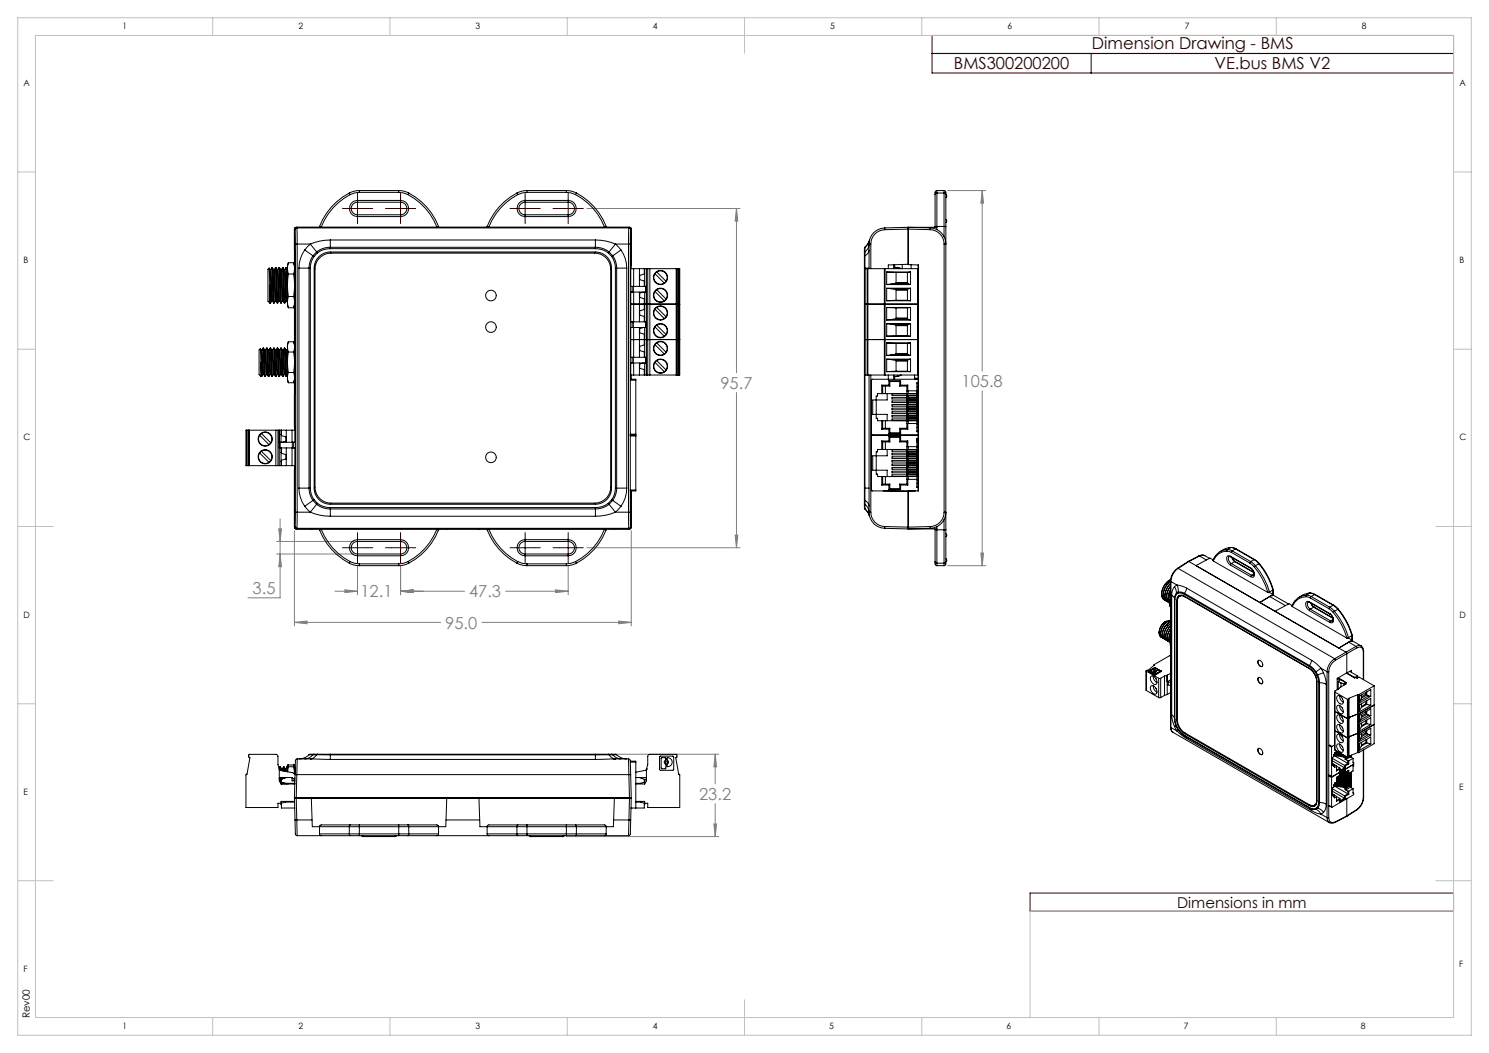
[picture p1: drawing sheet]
<svg xmlns="http://www.w3.org/2000/svg" width="420mm" height="297mm" viewBox="0 0 420 297" stroke-linecap="round" stroke-linejoin="round" font-family="sans-serif">
<defs><g id="words">
<g font-size="4.7" fill="#300000">
<text x="308" y="13.8">Dimension Drawing - BMS</text>
<text x="269.1" y="19.5">BMS300200200</text>
<text x="342.6" y="19.5">VE.bus BMS V2</text>
</g>
<g font-size="4.7" fill="#808080">
<text x="203.2" y="109.7">95.7</text>
<text x="271.2" y="109.2">105.8</text>
<text x="71.3" y="167.6">3.5</text>
<text x="101.7" y="168.5">12.1</text>
<text x="132.3" y="168.5">47.3</text>
<text x="125.6" y="177.3">95.0</text>
<text x="197.2" y="225.7">23.2</text>
</g>
<text font-size="4.2" fill="#300000" x="332" y="256">Dimensions in mm</text>
<text font-size="2.8" fill="#010000" x="8.5" y="287.2" transform="rotate(-90 8.5 287.2)">Rev00</text>
<g font-size="2.5">
<text x="34.6" y="8.2">1</text>
<text x="84.2" y="8.2">2</text>
<text x="134.2" y="8.2">3</text>
<text x="184.2" y="8.2">4</text>
<text x="234.2" y="8.2">5</text>
<text x="284.2" y="8.2">6</text>
<text x="334.2" y="8.2">7</text>
<text x="384.2" y="8.2">8</text>
<text x="6.7" y="24.2">A</text>
<text x="411.7" y="24.2">A</text>
<text x="6.7" y="74.2">B</text>
<text x="411.7" y="74.2">B</text>
<text x="6.7" y="124.2">C</text>
<text x="411.7" y="124.2">C</text>
<text x="6.7" y="174.2">D</text>
<text x="411.7" y="174.2">D</text>
<text x="6.7" y="224.2">E</text>
<text x="6.7" y="274.2">F</text>
<text x="34.6" y="290.2">1</text>
<text x="84.2" y="290.2">2</text>
<text x="134.2" y="290.2">3</text>
<text x="184.2" y="290.2">4</text>
</g>
<g font-size="2.5" fill="#010000">
<text x="411.6" y="222.8">E</text>
<text x="411.6" y="272.8">F</text>
<text x="233.9" y="290.2">5</text>
<text x="283.9" y="290.2">6</text>
<text x="333.9" y="290.2">7</text>
<text x="383.9" y="290.2">8</text>
</g>
</g></defs>
<g fill="none" stroke="#808080" stroke-width=".28">
<path d="M165.5 58.8h43.2M207.7 58.8l.4 3.6h-.7zM207.7 58.8v46.3M267.3 53.8h10.7M277 53.8l.4 3.5h-.7zM277 53.8v50.9M207.7 110.7v43.8M277 110.3v49.2M78 152.7h21.8M78 156.3h21.8M78.6 149.2h.8l-.4 3.5zM79 156.3l.4 3.5h-.8z"/>
<path d="M79 146.4v22.2h-9M83 149.7v26.9M100.8 159.8v8M113 159.8v8M160.3 159.8v8M165.5 154.5h43.2M178.1 149.7v26.9M207.4 150.9h.7l-.4 3.6zM267.3 159.5h10.7M276.7 156h.7l-.4 3.6zM83 175.6l3.6-.4v.7zM83 175.6h41.3"/>
<path d="M94.5 166.8h6.3M97.3 166.4l3.5 .4-3.5 .3zM113 166.8l3.5-.4v.7zM113 166.8h18M135.9 175.6h42.2M142.7 166.8h17.6M156.7 166.4l3.6 .4-3.6 .3zM174.5 175.2l3.6 .4-3.6 .3zM173.5 212.7h29.2M201.7 212.7l.4 3.6h-.7zM201.7 212.7v8.4M159.7 236h43"/>
<path d="M201.4 232.4h.7l-.4 3.6zM201.7 226.7v9.3"/>
</g>
<g fill="none" stroke="#300000" stroke-width=".28">
<path d="M262.9 10h147.1v10.6h-147.1zM262.9 15.1h147.1M307.8 15.1v5.5M98.3 58.8h5M100.8 56.3v5M110.5 58.8h5M113 56.3v5M145.6 58.8h5M148.1 56.3v5M157.8 58.8h5M160.3 56.3v5M98.3 154.5h5"/>
<path d="M100.8 152v5M110.5 154.5h5M113 152v5M145.6 154.5h5M148.1 152v5M157.8 154.5h5M160.3 152v5M290.5 251.9h119.5v5.1h-119.5z"/>
</g>
<g fill="none" stroke="#300000" stroke-width=".28" stroke-dasharray="15.2 1.3 1.3 1.3">
<path d="M98.3 58.8h-1.7M100.8 56.3v-1.8M103.3 58.8h1.8M110.5 58.8h-1.8M113 56.3v-1.8M115.5 58.8h1.8M145.6 58.8h-1.7M148.1 56.3v-1.8M150.6 58.8h1.8M157.8 58.8h-1.8M160.3 56.3v-1.8M162.8 58.8h1.7"/>
<path d="M100.8 61.3v1.8M113 61.3v1.8M148.1 61.3v1.8M160.3 61.3v1.8M98.3 154.5h-1.7M100.8 152v-1.8M100.8 157v1.8M103.3 154.5h1.8M110.5 154.5h-1.8M113 152v-1.8M113 157v1.8M115.5 154.5h1.8"/>
<path d="M145.6 154.5h-1.7M148.1 152v-1.8M148.1 157v1.8M150.6 154.5h1.8M157.8 154.5h-1.8M160.3 152v-1.8M160.3 157v1.8M162.8 154.5h1.7"/>
</g>
<g fill="none" stroke="#c0c0c0" stroke-width=".28">
<path d="M5 5h410v287h-410zM10 10h400v277h-400zM60 5v5M110 5v5M160 5v5M210 5v10M260 5v5M310 5v5M360 5v5M5 48.5h5M410 48.5h5M5 98.5h5"/>
<path d="M410 98.5h5M5 148.5h10M405 148.5h10M5 198.5h5M410 198.5h5M5 248.4h10M405 248.4h10M410 257h-119.4v30M60 287v5M110 287v5M160 287v5M210 282v10"/>
<path d="M260 287v5M310 287v5M360 287v5"/>
</g>
<g fill="#808080">
<path d="M174.5 175.2l3.6 .4-3.6 .3zM83 175.6l3.6-.4v.7z"/>
<path d="M97.3 166.4l3.5 .4-3.5 .3zM113 166.8l3.5-.4v.7zM113 166.8l3.5-.4v.7zM156.7 166.4l3.6 .4-3.6 .3zM207.7 58.8l.4 3.6h-.7zM207.4 150.9h.7l-.4 3.6zM78.6 149.2h.8l-.4 3.5zM79 156.3l.4 3.5h-.8zM277 53.8l.4 3.5h-.7zM276.7 156h.7l-.4 3.6zM201.7 212.7l.4 3.6h-.7zM201.4 232.4h.7l-.4 3.6z"/>
</g>
<g fill="none" stroke="#000" stroke-width=".28">
<path d="M98.5 54.4a18 18 0 0 0-8.4 9.5M98.5 54.4l.3 .5M98.8 54.9a17.5 17.5 0 0 0-8.2 9.1M100.8 56.5a2.28 2.28 0 0 0-2.2 2.3 2.28 2.28 0 0 0 2.2 2.3M100.8 56.5v.5M100.8 57a1.77 1.77 0 0 0-1.7 1.8 1.77 1.77 0 0 0 1.7 1.8M100.8 56.5h12.2M100.8 57h12.2M101.4 54.3l-1.4 .1-1.2 .5M101.4 53.7v.6M101.4 53.7l-1.5 .2-1.4 .5M101.4 54.3h11.1"/>
<path d="M101.4 53.7h11.1M112.5 54.3l1.3 .1 1.3 .5M112.5 53.7v.6M112.5 53.7l1.4 .2 1.4 .5M113 56.5a2.28 2.28 0 0 1 2.3 2.3 2.28 2.28 0 0 1-2.3 2.3M113 56.5v.5M113 57a1.77 1.77 0 0 1 1.8 1.8 1.77 1.77 0 0 1-1.8 1.8M115.1 54.9a17.5 17.5 0 0 1 8.1 9.1M115.3 54.4l-.2 .5M115.3 54.4a18 18 0 0 1 8.4 9.5M145.8 54.4a18 18 0 0 0-8.4 9.5M145.8 54.4l.2 .5"/>
<path d="M146 54.9a17.5 17.5 0 0 0-8.1 9.1M148.1 56.5a2.28 2.28 0 0 0-2.3 2.3 2.28 2.28 0 0 0 2.3 2.3M148.1 56.5v.5M148.1 57a1.77 1.77 0 0 0-1.7 1.8 1.77 1.77 0 0 0 1.7 1.8M148.1 56.5h12.2M148.1 57h12.2M148.6 54.3l-1.3 .1-1.3 .5M148.6 53.7v.6M148.6 53.7l-1.4 .2-1.4 .5M148.6 54.3h11.2M148.6 53.7h11.2M159.8 54.3l1.3 .1 1.2 .5"/>
<path d="M159.8 53.7v.6M159.8 53.7l1.4 .2 1.4 .5M160.3 56.5a2.28 2.28 0 0 1 2.2 2.3 2.28 2.28 0 0 1-2.2 2.3M160.3 56.5v.5M160.3 57a1.77 1.77 0 0 1 1.7 1.8 1.77 1.77 0 0 1-1.7 1.8M162.3 54.9a17.5 17.5 0 0 1 8.2 9.1M162.6 54.4l-.3 .5M162.6 54.4a18 18 0 0 1 8.4 9.5M263.8 54.9v9.1M264.3 54.4l-.5 .5M264.3 54.4v9.5M264.3 53.8l-.5 .3v.8"/>
<path d="M264.3 53.8v.6M264.3 53.8h2M264.3 54.4h2M266.3 54.4v9.5M266.3 54.4l.5 .5M266.3 53.8v.6M266.3 53.8l.5 .3v.8M266.8 54.9v9.1M266.8 54.9a.5 .5 0 0 1 0 .8M75.9 75.6l-.3 .4v9l.5 .5M76.1 76h.3M76.2 76l-.3-.4 .2 4.9"/>
<path d="M76.2 76l.4 8.9M76.4 76l.4-.5 .4 .5M76.4 76l.5 8.9M76.7 75.5l.5 10M76.8 75.5l.5 9.9M77.1 76h.2a18.8 18.8 0 0 1 .4 5.6l.2 3.2 .3 .7M77.2 76l.4 8.9M77.7 75.5l.5 10M77.8 75.5l-.4 .5M77.8 75.5l.5 9.9M77.8 75.5l.4 .5M78.1 76h.3"/>
<path d="M78.2 76l.4 8.9M78.4 76l.4-.5 .4 .5M78.4 76l.5 8.9M78.7 75.5l.5 10M78.8 75.5l.5 9.9M79.1 76h.3M79.2 76l.2 3.3a18.8 18.8 0 0 0 .4 5.6h.1M79.4 76l.4-.5 .4 .5M79.4 76l.5 8.9M79.7 75.5l.5 10M79.8 75.5l.5 9.9M80.1 76h.3"/>
<path d="M80.2 76l.4 8.9M80.4 76l.5 8.9M80.7 75.5l.4 8.5M80.7 75.5l-.3 .5M80.7 75.5h.1M80.8 75.5l.3 5M80.8 75.5l.3 .4M81.1 75.7l.2 1.6M81.1 75.7v4.8M81.3 77.3l-.2 3.2M81.3 74.1l-.2 1.6M81.3 77.3h1.5"/>
<path d="M81.3 74.1h1.5M82.8 77.3l.3 3.2M82.8 74.1l.3 1.6M82.8 74.1l.3 .9M83 64.6l.1 10.4M83 70.2l.1 .2M83 64.6l.2 .2M83.1 75.7l-.3 1.6M83.1 75.7v4.8M83.1 75v.7M83.1 75.9l.1 .1M83.1 75.4h.1"/>
<path d="M83.1 70.3v.2M83.1 75.4v10.1M83.1 70.4v5M83.1 76h.1M83.2 76v.8M83.2 64.8h.1M83.2 64.8l.1 4M83.3 68.8h.5M83.3 68.8v75.7M83.6 64.1l-.4 .2-.2 .3M83.6 64.1h94M83.6 64.1l.1 .2"/>
<path d="M83.7 64.3l.1 4.5M83.7 64.3l-.3 .1-.2 .4M83.7 64.3h93.7M83.8 68.8v75.7M83.8 68.8h3.7M84.3 75.6v62.1M86 70.5l2.3 1.7M86 70.5a8.8 8.8 0 0 0-1.7 5.1M87.2 75.6h.3M87.2 75.6h-2.9M87.2 75.6v62.1M87.5 68.8l1.8 2.3"/>
<path d="M87.5 68.8l-1.5 1.7M87.5 75.6v62.1M88.3 72.2l.3 .2M88.3 72.2a6 6 0 0 0-1.1 3.4M88.6 72.4a5.6 5.6 0 0 0-1.1 3.2M89.3 71.1l.2 .2M89.3 71.1l-1 1.1M89.5 71.3l-.9 1.1M89.9 72.4a4.6 4.6 0 0 1 3.3-1.3h74.7a4.6 4.6 0 0 1 4.6 4.5v62.1a4.6 4.6 0 0 1-4.6 4.5h-74.7a4.6 4.6 0 0 1-4.6-4.5v-62.1a4.6 4.6 0 0 1 1.3-3.2zM90.1 63.9l.5 .1M90.1 63.9v.2M90.5 72.5a4.5 4.5 0 0 1 2.9-1.1h74.4a4.5 4.5 0 0 1 4.5 4.5v61.5a4.5 4.5 0 0 1-4.5 4.5h-74.4a4.5 4.5 0 0 1-4.5-4.5v-61.5a4.5 4.5 0 0 1 1.6-3.4z"/>
<path d="M90.6 64v.1M93.2 70.1a5.8 5.8 0 0 0-3.7 1.2M93.2 69.8v.3M93.2 69.8l-2.2 .3-1.7 1M93.2 67.7v2.1M93.2 67.7a14.3 14.3 0 0 0-5.7 1.1M93.2 70.1h74.7M93.2 69.8h74.7M93.2 67.7h74.7M100.8 60.6v.5M100.8 61.1h12.2M100.8 60.6h12.2"/>
<path d="M113 60.6v.5M123.2 64v.1M123.7 63.9l-.5 .1M123.7 63.9v.2M137.4 63.9l.5 .1M137.4 63.9v.2M137.9 64v.1M148.1 60.6v.5M148.1 61.1h12.2M148.1 60.6h12.2M160.3 60.6v.5M167.9 70.1a5.8 5.8 0 0 1 3.7 1.2"/>
<path d="M167.9 69.8v.3M167.9 69.8l2.1 .3 1.8 1M167.9 67.7v2.1M167.9 67.7a14.3 14.3 0 0 1 5.7 1.1M170.5 64v.1M171 63.9l-.5 .1M171 63.9v.2M171.6 71.3l.9 1.1M171.8 71.1l-.2 .2M171.8 71.1l1 1.1M172.5 72.4a5.6 5.6 0 0 1 1.1 3.2M172.8 72.2l-.3 .2"/>
<path d="M172.8 72.2a6 6 0 0 1 1.1 3.4M173.6 75.6h.3M173.6 75.6v62.1M173.6 68.8l-1.8 2.3M173.6 68.8l1.6 1.7M173.6 68.8h3.7M173.9 75.6h2.9M173.9 75.6v62.1M175.2 70.5l-2.4 1.7M175.2 70.5a8.8 8.8 0 0 1 1.6 5.1M176.8 75.6v62.1M177.3 68.8v75.7"/>
<path d="M177.4 64.3l-.1 4.5M177.4 64.3l.3 .1 .2 .4M177.6 64.1l.3 .2 .2 .3M177.6 64.1l-.2 .2M177.8 68.8h-.5M177.8 68.8v75.7M177.9 64.8l-.1 4M177.9 64.8h.1M177.9 75.8h4.8M177.9 74.7v6.1h.4M177.9 74.7h.1M178 74.7v1.1"/>
<path d="M178 74.6h.1M178.1 64.6l-.2 .2M178.1 64.6v10M178.1 74.5l-.2 .2M178.1 74.6l-.1 .1M178.7 75.8v5M180.4 75.8v5M181.7 75.8v1.5l-1.3 .4v1.2l1.3 .4v1.5M181.7 77h.1M181.7 79.5h.1M181.8 75.8v5M182.3 75.8v30"/>
<path d="M182.7 75.8h.6M182.7 75.8v30M183.3 75.8h7.4M183.3 75.8v30M184.7 77.2a1.89 1.89 0 0 0 .3 2.4 1.89 1.89 0 0 0 2.4 .2M184.7 77.2l2.7 2.6M185.2 76.7l-.5 .5M185.2 76.7a1.89 1.89 0 0 1 2.4 .2 1.89 1.89 0 0 1 .3 2.4M185.2 76.7l2.7 2.6M187.9 79.3l-.5 .5M190.7 75.8h.2M190.7 75.8v30"/>
<path d="M190.9 75.8h.6M190.9 75.8v30M191.4 75.8v30M191.5 75.8h.2v30h-.2M191.5 75.8v30M243.8 75.6h.2M243.8 72.4v3.2M243.8 70.2v1.1M243.8 71.3v1.1M243.8 75.6v62.1M243.9 75.8h.1M243.9 69.9l-.1 .1"/>
<path d="M244 75.6h1.1M244 72.2v3.4M244 72.2l-.2 .2M244 71.1l-.2 .2M244 71.1v1.1M244 75.6v.2M244 69.8v1.3M244 69.8h.1M244 69.8l-.2 .3M244 69.8l-.1 .1M244 75.8h5.5M244 75.8v30"/>
<path d="M244.6 75.8v30M244.8 75.8v30M245.1 69.1a2.76 2.76 0 0 1-1.1 2M245.1 70.5a2.02 2.02 0 0 1-1.1 1.7M245.1 68.8v7M245.2 67.9l-.5 1-.7 .9M245.3 67.8h.1M245.3 67.7l-.5 1.1-.8 1M245.6 68.8h-.5M245.6 68.8v7M249.5 75.8h.2M249.5 75.8v30"/>
<path d="M249.6 64.3v.5M249.6 64.3a4.6 4.6 0 0 0-4.5 4.5M249.6 64.8a4 4 0 0 0-4 4M249.7 75.8h9.3M249.7 75.8v30M250.1 76.7v3.6M250.1 76.7h6.7M250.1 76.7l2.7 .2M252.1 75.5l2 .3M252.1 74.7v1.1M252.3 75.4l2 .4M252.3 74.7v.7"/>
<path d="M252.3 75.4h-.2M252.8 76.9v3M252.8 76.9h3.2M252.8 79.9l-1.6 .3M252.8 79.9h3.2M252.8 79.7h3.2M254.5 74.6v1.2M256 76.9v3M256 79.9l.4 .3M256.2 64.1v.5M256.2 64.1h8.1M256.2 64.6v10l2.8 .1v63.7"/>
<path d="M256.2 64.6l-6.6 .2M256.2 74.5l-5.6 .2v1.1M256.2 64.1l-6.6 .2M256.2 64.6l6.2 .2M256.2 64.1l6.2 .2M256.8 76.7v3.6M256.8 76.7l-.8 .2M257 74.7v1.1M258.9 75.8v30M259 74.7v63.8l-13.2-.1v-15.4l.2-.3M262.4 64.8a4.1 4.1 0 0 1 3.9 4M262.4 64.3v.5"/>
<path d="M262.4 64.3a4.5 4.5 0 0 1 4.4 4.5h-.5M263.8 64v.1M264.3 64.1v.6M264.3 63.9l-.5 .1M264.3 63.9v.2M264.3 63.9h2M266.3 63.9l.5 .1M266.3 63.9v2.8M266.3 68.8v75.7M266.8 61.9a.5 .5 0 0 1 0 .9M266.8 64v85.3M73.4 98.4l-.3 .3v7l.5 .5"/>
<path d="M73.4 98.4l.2 3.8M73.4 98.4l.3 .8 .4 6.3 .3 .1M73.7 98.7h.2M73.9 98.7l.4-.5 .4 .5M73.9 98.7l.5 6.9M74.2 98.2l.5 8M74.3 98.2l.5 7.9M74.7 98.7h.2M74.7 98.8l.4 6.8M74.9 98.7l.5 6.9M75.2 98.2l.2 2.9a15.1 15.1 0 0 0 .4 5.1M75.2 98.2l-.3 .5"/>
<path d="M75.2 98.2h.1M75.3 98.2l.5 7.9M75.3 98.2l.4 .5M75.7 98.7h.2M75.7 98.8l.4 6.8M75.9 98.7l.5 6.9M76.1 80.5v5M76.1 80.5l.2 4.9M76.1 85.5h.2M76.2 98.2l.5 8M76.3 98.2l-.4 .5M76.3 98.2l.4 .5"/>
<path d="M76.3 98.2l.5 7.9M76.6 84.9h.3M76.6 84.9l-.3 .6M76.7 98.7h.2M76.7 98.8l.4 6.8M76.9 84.9l.3 .6M76.9 98.7l.4-.5 .4 .5M76.9 98.7l.5 6.9M77.2 98.2l.5 8M77.3 98.2l.5 7.9M77.6 84.9h.3M77.6 84.9l-.4 .6"/>
<path d="M77.7 98.7h.2M77.7 98.8l.4 6.8M77.9 98.7l.5 6.9M78.2 98.2l.5 8M78.3 98.2l-.4 .5M78.3 98.2l.5 7.9M78.3 98.2l.4 .5M78.6 84.9h.3M78.6 84.9l-.4 .6M78.7 98.7h.2M78.7 98.8l.4 6.8M78.9 84.9l.3 .6"/>
<path d="M78.9 98.7l.5 6.9M79.2 98.2l.5 8M79.3 98.2l-.4 .5M79.3 98.2l.5 7.9M79.3 98.2l.4 .5M79.6 84.9l-.4 .6M79.7 98.7h.2M79.7 98.8l.4 6.8M79.9 84.9l.3 .6M79.9 98.7l.4-.5 .4 .5M79.9 98.7l.5 6.9M80.2 98.2l.2 2.9a14.3 14.3 0 0 0 .4 5.1l.3-.4"/>
<path d="M80.3 98.2l.5 7.9M80.6 84.9h.3M80.6 84.9l-.4 .6M80.7 98.7h.2M80.7 98.8l.4 6.5M80.9 84.9l.2 .3M80.9 98.7l.2 2.2M81.1 98.4l-.2 .3M81.1 80.5l.2 3.1M81.1 80.5v4.7M81.1 85.2l.2 1.6M81.1 97.8l.2 1.5"/>
<path d="M81.1 97.8v4.4M81.3 83.6l-.2 1.6M81.3 96.4l-.2 1.4M81.3 99.3l-.2 2.9M81.3 83.6h1.5M81.3 86.8h1.5M81.3 99.3h1.5M81.3 96.4h1.5M82.8 83.6l.3 1.6M82.8 96.4l.3 1.4M82.8 99.3l.3 2.9M82.8 96.4l.3 .8"/>
<path d="M83.1 80.5l-.3 3.1M83.1 80.5v4.7M83.1 85.2l-.3 1.6M83.1 85.2v.8M83.1 84l.1 1.3M83.1 80.5l.1 3.9M83.1 97.8l-.3 1.5M83.1 97.8v4.4M83.1 97.2v.6M83.1 86l-.3 .8M83.1 85.2l.1 .3M83.1 86v11.2"/>
<path d="M83.1 98.1h.1M83.1 85.5h.1M83.1 98.1v8.1M83.1 85.5v12.6M83.2 98.2l-.1 .2M177.9 95.8h13.8M177.9 85.8h13.8M178.3 92.4h.4M178.3 90.8h.4M178.3 82.4h.4M178.3 80.8h.4M178.3 92.4h-.4v8.4h.4"/>
<path d="M178.3 80.8v1.6M178.3 90.8v1.6M178.3 82.4h-.4v8.4h.4M178.7 80.8v1.6M178.7 90.8v1.6M178.7 92.4h3.4M178.7 90.8h3.4M178.7 82.4h3.4M178.7 80.8h3.4M178.7 82.4v8.4M178.7 92.4v8.4M180.4 82.4v8.4"/>
<path d="M180.4 92.4v8.4M181.5 82.4l-1.1 .3v1.2l1.3 .4v3l-1.3 .4v1.2l1.3 .4v1.5M181.5 92.4l-1.1 .3v1.2l1.3 .4v3l-1.3 .4v1.2l1.3 .4v1.5M181.7 97h.1M181.7 99.5h.1M181.7 87h.1M181.7 94.5h.1M181.7 89.5h.1M181.7 84.5h.1M181.8 82.4v8.4M181.8 92.4v8.4M182.1 92.4h.2"/>
<path d="M182.1 90.8h.2M182.1 82.4h.2M182.1 80.8h.2M182.1 80.8v1.6M182.1 90.8v1.6M182.3 80.8v1.6M182.3 90.8v1.6M182.3 92.4h.1M182.3 90.8h.1M182.3 82.4h.1M182.3 80.8h.1M184.7 97.2a1.89 1.89 0 0 0 .3 2.4 1.89 1.89 0 0 0 2.4 .2"/>
<path d="M184.7 87.2a1.89 1.89 0 0 0 .3 2.4 1.89 1.89 0 0 0 2.4 .2M184.7 92.2a1.89 1.89 0 0 0 .3 2.4 1.89 1.89 0 0 0 2.4 .2M184.7 82.2a1.89 1.89 0 0 0 .3 2.4 1.89 1.89 0 0 0 2.4 .2M184.7 97.2l2.7 2.6M184.7 87.2l2.7 2.6M184.7 92.2l2.7 2.6M184.7 82.2l2.7 2.6M185.2 96.7a1.89 1.89 0 0 1 2.4 .2 1.89 1.89 0 0 1 .3 2.4M185.2 96.7l-.5 .5M185.2 86.7l-.5 .5M185.2 86.7a1.89 1.89 0 0 1 2.4 .2 1.89 1.89 0 0 1 .3 2.4M185.2 91.7l-.5 .5"/>
<path d="M185.2 91.7a1.89 1.89 0 0 1 2.4 .2 1.89 1.89 0 0 1 .3 2.4M185.2 81.7a1.89 1.89 0 0 1 2.4 .2 1.89 1.89 0 0 1 .3 2.4M185.2 81.7l-.5 .5M185.2 96.7l2.7 2.6M185.2 86.7l2.7 2.6M185.2 91.7l2.7 2.6M185.2 81.7l2.7 2.6M187.9 99.3l-.5 .5M187.9 89.3l-.5 .5M187.9 94.3l-.5 .5M187.9 84.3l-.5 .5M243.9 95.8h15.1"/>
<path d="M243.9 85.8h15.1M250.1 81.3v3.5M250.1 86.7v3.6h6.7M250.1 91.3v3.5h6.7M250.1 96.7v3.6h6.7M250.1 96.7h6.7M250.1 96.7l2.7 .2M250.1 91.3h6.7M250.1 86.7h6.7M250.1 86.7l2.7 .2M250.1 91.3l1.1 .1M250.1 81.3h6.7"/>
<path d="M250.1 84.8h6.7M250.1 80.3h6.7M250.1 81.3l1.1 .1M251.2 90.2h5.2M251.2 90.2h-1.1M251.2 91.4h5.2M251.2 91.4l1.6 .3M251.2 80.2h5.2M251.2 80.2h-1.1M251.2 81.4h5.2M251.2 81.4l1.6 .3M252.8 96.9h3.2"/>
<path d="M252.8 81.7v3M252.8 86.9v3M252.8 91.7v3M252.8 96.9v3M252.8 99.9l-1.6 .3M252.8 99.9h3.2M252.8 99.7h3.2M252.8 86.9h3.2M252.8 94.7l-2.7 .1M252.8 94.7h3.2M252.8 89.9l-1.6 .3M252.8 89.9h3.2"/>
<path d="M252.8 91.7h3.2M252.8 89.7h3.2M252.8 91.9h3.2M252.8 84.7l-2.7 .1M252.8 84.7h3.2M252.8 81.7h3.2M252.8 81.9h3.2M256 81.7v3M256 86.9v3M256 91.7v3M256 96.9v3M256 99.9l.4 .3"/>
<path d="M256 89.9l.4 .3M256 94.7l.8 .1M256 84.7l.8 .1M256.4 90.2l.4 .1M256.4 91.4l-.4 .3M256.4 81.4l-.4 .3M256.4 80.2l.4 .1M256.8 81.3v3.5M256.8 86.7v3.6M256.8 91.3v3.5M256.8 96.7v3.6M256.8 96.7l-.8 .2"/>
<path d="M256.8 86.7l-.8 .2M256.8 91.3l-.4 .1M256.8 81.3l-.4 .1M73.6 102.2v4M73.6 102.2l.2 3.9M74.2 105.6l-.4 .6h-.2M74.4 105.6l.3 .6M75.1 105.6h.3M75.2 105.6l-.5 .6M75.4 105.6l.3 .6M76.1 105.6h.3M76.2 105.6l-.4 .6"/>
<path d="M76.4 105.6l.3 .6M77.1 105.6h.3M77.2 105.6l-.5 .6M77.4 105.6l.3 .6M78.1 105.6h.3M78.2 105.6l-.5 .6M78.4 105.6l.3 .6M79.1 105.6h.3M79.2 105.6l-.5 .6M79.4 105.6l.3 .6M80.1 105.6h.3M80.2 105.6l-.5 .6"/>
<path d="M80.4 105.6l.3 .6M81.1 102.2l.2 2.9M81.1 102.2v4.3M81.1 106.5l.2 1.5M81.3 105.1l-.2 1.4M81.3 105.1h1.5M81.3 108h1.5M82.8 105.1l.3 1.4M83.1 102.2l-.3 2.9M83.1 102.2v4.3M83.1 106.5l-.3 1.5M83.1 106.5v.7"/>
<path d="M83.1 100.9l.1 3.2M83.1 105.3v.3M83.1 107.2l-.3 .8M83.1 107.2l.1 17.5h-.4M83.1 106.2h.1M83.1 105.6h.1M83.1 111.2l-.1 .2M83.1 106.2v5M83.1 111.1v.2M83.2 105.6l-.1 .2M177.8 107.2h1.5M177.8 107h1.5v.2"/>
<path d="M177.9 105.8h4.8M178 105.8v1.2M178.3 102.4h.4M178.3 100.8h.4M178.3 102.4h-.4v4.6M178.3 100.8v1.6M178.7 102.4h3.4M178.7 100.8h3.4M178.7 100.8v1.6M178.7 102.4v3.4M179.3 107.2v15.3M180.4 102.4v3.4"/>
<path d="M181.5 102.4l-1.1 .3v1.2l1.3 .4v1.5M181.7 104.5h.1M181.8 102.4v3.4M182.1 102.4h.2M182.1 100.8h.2M182.1 100.8v1.6M182.3 100.8v1.6M182.3 102.4h.1M182.3 100.8h.1M182.7 105.8h.6M183.3 105.8h7.4M184.7 102.2a1.89 1.89 0 0 0 .3 2.4 1.89 1.89 0 0 0 2.4 .2"/>
<path d="M184.7 102.2l2.7 2.6M185.2 101.7a1.89 1.89 0 0 1 2.4 .2 1.89 1.89 0 0 1 .3 2.4M185.2 101.7l-.5 .5M185.2 101.7l2.7 2.6M187.9 104.3l-.5 .5M190.7 105.8h.2M190.9 105.8h.6M243.9 105.8h.1M244 105.8v31.9M244 105.8h5.5M245.1 105.8v38.7M245.6 105.8v38.7"/>
<path d="M248.7 108.6h2M248.7 108.6v2.4M248.7 118.7v2.4M248.7 108.6l.3 .3M249 108.9h2M249 108.9v2.1M249 118.7v2.1M249.5 105.8h.2M249.7 105.8h9.3M249.7 108.9v2.1M249.7 118.7v2.1M250.1 101.3l1.1 .1"/>
<path d="M250.2 111v1.8h-4v4.1h4v1.8M250.6 105.8v1.2M250.7 107.4h3.3M250.7 107.4v1.2M250.7 107.4l.3 .2M250.7 108.6l.3 .3M251 107.6h2.8M251 107.6v1.3M251.2 101.4h5.2M251.2 100.2h5.2M251.2 100.2h-1.1M251.2 101.4l1.6 .3"/>
<path d="M251.6 118.2h6.9v.4h-6.9zM251.6 115.1h6.9v.5h-6.9zM251.6 111.1h6.9v.4h-6.9zM251.6 116.1h6.9v.5h-6.9zM251.6 113.1h6.9v.4h-6.9zM252.1 105.8v1.2M252.1 106.2h.2M252.3 106.2v.8M252.8 104.7l-2.7 .1M252.8 104.7h3.2M252.8 101.7v3M252.8 101.7h3.2"/>
<path d="M252.8 101.9h3.2M253.8 108.9h2M253.8 107.6v1.3M254 108.6h2.1M254 107.4v1.2M254 108.6l-.2 .3M254 107.4l-.2 .2M254.1 105.8l-2 .4M254.2 105.8l-1.9 .4M255.8 110.2h2.8M255.8 119.5h2.8M255.8 108.9v11.9"/>
<path d="M255.8 111.6h3.2M255.8 113.1h2.8M255.8 115.6h2.8M255.8 115.1h2.8M255.8 113.6h2.8M255.8 118.1h2.8M255.8 116.6h2.8M255.8 114.1h2.7v.5h-2.7M255.8 112.1h2.7v.4h-2.7M255.8 117.2h2.7v.4h-2.7M256 101.7v3M256 104.7l.8 .1"/>
<path d="M256.1 108.6v1.6M256.1 119.5v1.6M256.1 108.6l-.3 .3M256.2 110.2v.8M256.2 111.6v.4M256.2 112.6v.5M256.2 113.6v.5M256.2 114.6v.5M256.2 115.6v.5M256.2 116.6v.5M256.2 117.7v.4M256.2 118.7v.8"/>
<path d="M256.4 100.2l.4 .1M256.4 101.4l-.4 .3M256.8 101.3h-6.7v3.5h6.7M256.8 101.3v3.5M256.8 101.3l-.4 .1M258 105.8v1.2M258 106.9h1M258 106.7h1M258.6 110.1h.4M258.6 119.6h.4M258.6 111h-11.1v.7h-.3v6.3h.3v.7h11.1M258.6 118.6h.4"/>
<path d="M258.6 118.2h.4M258.6 116.6h.4M258.6 116.1h.4M258.6 113.1h.4M258.6 113.5h.4M258.6 115.1h.4M258.6 115.6h.4M258.6 111.1h.4M258.6 111.5h.4M258.6 109.1h.4M258.6 108.1h.4M258.6 115.9h.4"/>
<path d="M258.6 114.7h.4M258.6 114h.4M258.6 110.7h.4M258.6 119.4h.4M258.6 118.1h.4M258.6 110.9h.4M258.6 110.3h.4M259 107l-13.2 .1v15.4l.2 .2M259 107.9h-.4v13.9h.4M259 112.1h-7.4v.4h7.4M259 116l-3.2 .1M259 114.1h-7.4v.5h7.4"/>
<path d="M259 117.2h-7.4v.4h7.4M69.6 121.3h-.2v10h.2M69.6 121.3h.6M69.6 131.3h.6M69.6 121.3v10M69.7 121.3v10M70.2 121.3v10M70.2 121.3h.2M70.2 131.3h.2M70.4 121.3h7.4M70.4 131.3h7.4M70.4 121.3v10"/>
<path d="M73.2 122.8a1.89 1.89 0 0 0 .3 2.4 1.89 1.89 0 0 0 2.4 .2M73.2 127.8a1.89 1.89 0 0 0 .3 2.4 1.89 1.89 0 0 0 2.4 .2M73.2 122.8l2.7 2.6M73.2 127.8l2.7 2.6M73.7 122.3l-.5 .5M73.7 122.3a1.89 1.89 0 0 1 2.4 .2 1.89 1.89 0 0 1 .3 2.4M73.7 127.3a1.89 1.89 0 0 1 2.4 .2 1.89 1.89 0 0 1 .3 2.4M73.7 127.3l-.5 .5M73.7 122.3l2.7 2.6M73.7 127.3l2.7 2.6M76.4 124.9l-.5 .5M76.4 129.9l-.5 .5"/>
<path d="M77.8 121.3h.6M77.8 131.3h.6M77.8 121.3v10M78.4 121.3h4.8M78.4 131.3h4.8M78.4 121.3v10M78.8 121.3v10M78.8 124.7h.1M78.8 126.3h.1M78.8 124.7h.2M78.8 126.3h.2M78.8 124.7v1.6"/>
<path d="M79 124.7h3.5M79 126.3h3.5M79 124.7v1.6M79.3 121.3v3.4M79.3 126.3v5M79.3 122.6h.1M79.3 130.1h.1M79.3 127.6h.1M79.4 126.3v1.6l1.3 .3v1.2l-1.3 .4v1.5M79.4 121.3v1.6l1.3 .3v1.2l-1.1 .3M80.7 121.3v3.4M80.7 126.3v5"/>
<path d="M82.4 121.3v3.4M82.4 126.3v5M82.5 124.7h.3M82.5 126.3h.3M82.5 124.7v1.6M82.8 126.3h.4l-.2 22.4M82.8 124.7v1.6M83.1 120.4v.9M83.1 131.3v1M84.3 137.7h2.9M84.3 137.7a8.8 8.8 0 0 0 1.7 5.1M87.2 137.7h.3"/>
<path d="M87.2 137.7a6 6 0 0 0 1.1 3.4M87.5 137.7a5.6 5.6 0 0 0 1.1 3.2M173.6 137.7a5.6 5.6 0 0 1-1.1 3.2M173.6 137.7h.3M173.9 137.7a6 6 0 0 1-1.1 3.4M176.8 137.7h-2.9M176.8 137.7a8.8 8.8 0 0 1-1.6 5.1M177.8 122.5h1.5M177.8 123h1.5M177.8 138.2h1.5M177.8 122.7h1.5M177.8 138.4h.1"/>
<path d="M177.9 138.5l.2 .1M178 138.5h.1M178.1 138.5v10.2M179.3 122.5v.2M179.3 122.7v.3M179.3 138.2v.3h-1.5M179.3 123v15.2M243.8 137.7v3.2M243.8 137.7h.2M244 137.7v3.4M245.1 137.7h-1.1M245.8 122.5v.4"/>
<path d="M245.8 138.3l.1 .1M246 122.7h13M248.7 124.4v2.4M248.7 134.4v2.4M248.7 121.1h2M248.7 124.4h2M248.7 136.8h2M248.7 124.4l.3 .2M249 124.6v2.2M249 134.4v2.1M249 120.8h2M249 120.8l-.3 .3"/>
<path d="M249 124.6h2M249 136.5h2M249 136.5l-.3 .3M249.1 138.5h9.1M249.7 124.6v2.2M249.7 134.4v2.1M250.2 126.8v1.8h-4v4h4v1.8M250.7 121.1v1.2M250.7 123.1v1.3M250.7 136.8v1.3M250.7 122.3h3.3M250.7 123.1h3.3"/>
<path d="M250.7 138.1h3.3M250.7 123.1l.3 .3M250.7 124.4l.3 .2M251 120.8v1.3M251 123.4v1.2M251 136.5v1.3M251 122.1h2.8M251 122.1l-.3 .2M251 120.8l-.3 .3M251 123.4h2.8M251 137.8h2.8M251 137.8l-.3 .3"/>
<path d="M251 136.5l-.3 .3M251.6 132.9h6.9v.5h-6.9zM251.6 130.9h6.9v.4h-6.9zM251.6 127.8h6.9v.5h-6.9zM251.6 126.8v.5h7.4M252.1 138.5h.1M253.8 120.8v1.3M253.8 123.4v1.2M253.8 136.5v1.3M253.8 120.8h2M253.8 120.8l.2 .3M253.8 122.1l.2 .2"/>
<path d="M253.8 124.6h2M253.8 136.5h2M253.8 136.5l.2 .3M253.8 137.8l.2 .3M254 121.1v1.2M254 123.1v1.3M254 136.8v1.3M254 121.1h2.1M254 124.4h2.1M254 136.8h2.1M254 124.4l-.2 .2M254 123.1l-.2 .3"/>
<path d="M255.8 124.6v11.9M255.8 120.8l.3 .3M255.8 126h2.8M255.8 135.2h2.8M255.8 136.5l.3 .3M255.8 127.8h2.8M255.8 130.8h2.8M255.8 131.4h2.8M255.8 128.3h2.8M255.8 132.9h2.8M255.8 133.4h2.8M255.8 126.8h2.7v.5h-2.7"/>
<path d="M255.8 131.9h2.7v.4h-2.7M255.8 128.8h2.7v.5h-2.7M255.8 133.9h2.7v.5h-2.7M255.8 129.9h2.7v.4h-2.7M256.1 124.4v1.6M256.1 135.2v1.6M256.1 124.4l-.3 .2M256.2 138.5v10.2M256.2 126v.8M256.2 127.3v.5M256.2 128.3v.5M256.2 129.3v.5"/>
<path d="M256.2 130.4v.4M256.2 131.4v.4M256.2 132.4v.5M256.2 133.4v.5M256.2 134.4v.8M258 138.5h.1M258.6 131.3h.4M258.6 125.8h.4M258.6 135.4h.4M258.6 120.6h.4M258.6 121.6h.4M258.6 133.4h.4"/>
<path d="M258.6 132.9h.4M258.6 130.9h.4M258.6 128.3h.4M258.6 127.8h.4M258.6 124.9h.4M258.6 136.3h.4M258.6 123.9h.4M258.6 137.3h.4M258.6 124.5h.4M258.6 126.1h.4M258.6 124h.4M258.6 133.6h.4"/>
<path d="M258.6 126h.4M258.6 124.2h.4M258.6 129.8h.4M259 123.7h-.4v13.8h.4M259 126.8h-11.5v.6h-.3v6.3h.3v.7h11.5M259 128.8h-7.4v.5h7.4M259 129.8l-7.4 .1v.4h7.4M259 131.9h-7.4v.4h7.4M259 133.9h-7.4v.5M83 148.7l.2 .3 .4 .2M83.2 148.5l.2 .4 .3 .1M83.2 148.5l-.2 .2"/>
<path d="M83.3 144.5l-.1 4M83.6 149.2h94M83.7 149h93.7M83.7 149l-.1 .2M83.8 144.5h-.5M83.8 144.5l-.1 4.5M83.8 144.5h3.7M86 142.8l1.5 1.7M87.5 144.5a14.3 14.3 0 0 0 5.7 1.1M88.3 141.1l-2.3 1.7M88.3 141.1l1 1.1M88.6 140.9l-.3 .2"/>
<path d="M88.6 140.9l.9 1.1M89.3 142.2l1.8 1 2.1 .3M89.3 142.2l-1.8 2.3M89.5 142a5.8 5.8 0 0 0 3.7 1.2M89.5 142l-.2 .2M90.1 149.4a18 18 0 0 0 8.4 9.5M90.1 149.2v.2M90.6 149.3l-.5 .1M90.6 149.3a17.5 17.5 0 0 0 8.2 9.1M90.6 149.2v.1M93.2 143.2v.3M93.2 143.5v2.1"/>
<path d="M93.2 143.2h74.7M93.2 143.5h74.7M93.2 145.6h74.7M98.5 158.9l1.4 .5 1.5 .1M98.8 158.4l1.2 .5 1.4 .1M98.8 158.4l-.3 .5M100.8 152.2a2.28 2.28 0 0 0-2.2 2.3 2.28 2.28 0 0 0 2.2 2.3M100.8 152.2v.5M100.8 156.3v.5M100.8 152.7a1.77 1.77 0 0 0-1.7 1.8 1.77 1.77 0 0 0 1.7 1.8M100.8 156.8h12.2M100.8 152.2h12.2"/>
<path d="M100.8 152.7h12.2M100.8 156.3h12.2M101.4 159v.5M101.4 159h11.1M101.4 159.5h11.1M112.5 159v.5M113 152.2a2.28 2.28 0 0 1 2.3 2.3 2.28 2.28 0 0 1-2.3 2.3M113 152.2v.5M113 156.3v.5M113 152.7a1.77 1.77 0 0 1 1.8 1.8 1.77 1.77 0 0 1-1.8 1.8M115.1 158.4l-1.3 .5-1.3 .1M115.1 158.4l.2 .5"/>
<path d="M115.3 158.9l-1.4 .5-1.4 .1M123.2 149.3a17.5 17.5 0 0 1-8.1 9.1M123.2 149.3l.5 .1M123.2 149.2v.1M123.7 149.4a18 18 0 0 1-8.4 9.5M123.7 149.2v.2M137.4 149.4a18 18 0 0 0 8.4 9.5M137.4 149.2v.2M137.9 149.3a17.5 17.5 0 0 0 8.1 9.1M137.9 149.3l-.5 .1M137.9 149.2v.1M145.8 158.9l1.4 .5 1.4 .1"/>
<path d="M146 158.4l1.3 .5 1.3 .1M146 158.4l-.2 .5M148.1 152.2a2.28 2.28 0 0 0-2.3 2.3 2.28 2.28 0 0 0 2.3 2.3M148.1 152.2v.5M148.1 156.3v.5M148.1 152.7a1.77 1.77 0 0 0-1.7 1.8 1.77 1.77 0 0 0 1.7 1.8M148.1 156.8h12.2M148.1 152.2h12.2M148.1 152.7h12.2M148.1 156.3h12.2M148.6 159v.5M148.6 159h11.2"/>
<path d="M148.6 159.5h11.2M159.8 159v.5M160.3 152.2a2.28 2.28 0 0 1 2.2 2.3 2.28 2.28 0 0 1-2.2 2.3M160.3 152.2v.5M160.3 156.3v.5M160.3 152.7a1.77 1.77 0 0 1 1.7 1.8 1.77 1.77 0 0 1-1.7 1.8M162.3 158.4l-1.2 .5-1.3 .1M162.3 158.4l.3 .5M162.6 158.9l-1.4 .5-1.4 .1M167.9 143.2v.3M167.9 143.5v2.1M170.5 149.3a17.5 17.5 0 0 1-8.2 9.1"/>
<path d="M170.5 149.3l.5 .1M170.5 149.2v.1M171 149.4a18 18 0 0 1-8.4 9.5M171 149.2v.2M171.6 142a5.8 5.8 0 0 1-3.7 1.2M171.6 142l.2 .2M171.8 142.2l-1.7 1-2.2 .3M171.8 142.2l1.8 2.3M172.5 140.9l.3 .2M172.5 140.9l-.9 1.1M172.8 141.1l2.4 1.7M172.8 141.1l-1 1.1"/>
<path d="M173.6 144.5a14.3 14.3 0 0 1-5.7 1.1M173.6 144.5h3.7M175.2 142.8l-1.6 1.7M177.3 144.5l.1 4.5M177.3 144.5h.5M177.4 149l.2 .2M177.8 144.5l.1 4M177.9 148.5l-.2 .4-.3 .1M177.9 148.5l.2 .2M178.1 148.7l-.2 .3-.3 .2M243.8 140.9l.2 .2M243.8 142l.2 .2"/>
<path d="M243.8 143.2l.2 .3M243.8 142v1.1M243.8 140.9v1.1M243.8 143.3l.1 .1M243.9 143.4l.8 1 .5 1M244 141.1a2.02 2.02 0 0 1 1.1 1.7M244 142.2v1.3M244 142.2a2.76 2.76 0 0 1 1.1 2M244 141.1v1.1M244 143.5l.8 1 .5 1.1M245.1 145l.2 .5M245.1 144.5a4.6 4.6 0 0 0 4.5 4.5"/>
<path d="M245.1 144.5h.5M245.3 145.5v.1M245.6 144.5a4 4 0 0 0 4 4M249.6 149l6.6 .2M249.6 148.5v.5M249.6 148.5l6.6 .2M256.2 148.7v.5M256.2 149.2h8.1M262.4 148.5v.5M262.4 148.5l-6.2 .2M262.4 149l-6.2 .2M263.8 149.3l.5 .1"/>
<path d="M263.8 158.4l.5 .5M263.8 149.3v9.1M263.8 158.4v.8l.5 .3M263.8 149.2v.1M264.3 148.6v.6M264.3 149.2v.2M264.3 149.4v9.5M264.3 158.9v.6M264.3 159.5h2M264.3 149.4h2M264.3 158.9h2M266.3 149.4v9.5"/>
<path d="M266.3 158.9v.6M266.3 146.6v2.8M266.3 144.5a4.1 4.1 0 0 1-3.9 4M266.3 144.5h.5a4.5 4.5 0 0 1-4.4 4.5M266.8 149.3l-.5 .1M266.8 158.4l-.5 .5M266.8 149.3v9.1M266.8 158.4v.8l-.5 .3M266.8 150.5a.5 .5 0 0 1 0 .9M266.8 157.6a.5 .5 0 0 1 0 .8M335.2 158.4h.1M335.2 158.4l-3.1 1.9"/>
<path d="M335.3 158.4l-3 1.9M335.3 158.4l44.4 25.6M338.2 156.8l-3 1.6M338.2 156.8h.1M338.3 156.8l2 1.2M338.3 156.8l-3 1.6M339.8 156.7l1.4 .8M339.8 156.7l-.5-.1-1 .2M339.9 156.7a1.7 1.7 0 0 0-1.7 .1M342.2 158l.1 .2M342.3 158l-1-.6-4 2.1M342.3 158.2l15.3 8.9"/>
<path d="M342.3 158.2h.1M342.9 156.7l-.7 1.2M346.1 155.4a4.2 4.2 0 0 0-3.8 2.8M346.1 155.4l1.2 .4M346.2 155l-.1 .4M346.2 155l1.3 .4M346.2 155a4.2 4.2 0 0 0-3.2 1.6M347.1 156.9l-.6-.1a1.39 1.39 0 0 0 .2 2.3l.4 .3M347.1 156.9v.1M347.1 156.9l5.7 3.3M347.1 159.4l5.7 3.3M347.1 157l5.8 3.3"/>
<path d="M347.1 157.1l-.3-.2a.89 .89 0 0 0 0 1.6l.5 .5M347.2 154.4l1.5 .4M347.2 154.4l1.3 .4M347.2 154.4l-1.3 .3-1.7 .8M347.2 154.4l-1 .6M347.2 154.4l-.5 .1M347.3 159l-.2 .4M347.3 159l5.7 3.3M347.3 155.8l5.3 3M347.5 157.2l.8 1.2M347.5 155.4l-.2 .4M347.5 155.4l5.3 3"/>
<path d="M347.6 157.3l.8 1.1M348.3 158.4l-1 .6M348.3 158.4l5.4 3.2M348.4 158.4h-.1M348.4 158.4l5.3 3M348.5 154.8l5.2 3.1M348.5 154.8l-1 .6M348.7 154.8h-.2M348.7 154.8l5.2 3M352.6 158.8l1.2 1.1M352.8 158.4l-.2 .4M352.8 158.4l1.3 1.2"/>
<path d="M353.7 157.9l1.4 1.1M353.7 157.9l-.9 .5M353.8 159.9a19.7 19.7 0 0 1 3.8 7.1M353.9 157.8l1.3 1.2M353.9 157.8l-.2 .1M354.1 159.6l-.3 .3M354.1 159.6a20.3 20.3 0 0 1 4 7.4M355.1 159a20.3 20.3 0 0 1 3.9 7.4M355.1 159l-1 .6M355.2 159a19.9 19.9 0 0 1 3.9 7.3M355.2 159h-.1M327 178.5a1.23 1.23 0 0 0 .8 1.3"/>
<path d="M327 178.5l.1 .8 .5 .5M327.7 167.6l.1 .9 .6 .7M327.7 167.6a1.52 1.52 0 0 0 .9 1.7M328.8 175.3a3.6 3.6 0 0 0-1.8 3.2M329.3 176.4l.2 .1M329.9 175.2a2.55 2.55 0 0 0-2.7 2.2l-.2 1.1M329.9 167.5v3.4l.3 .2M329.9 167.5l.3 .1M329.9 163.6a4.6 4.6 0 0 0-2.2 4M330.1 179.3l.1 3.2M330.1 179.3h.1M330.2 164.5a4.5 4.5 0 0 0-1.3 4.9l.5 .3"/>
<path d="M330.2 165.3h-.1a4 4 0 0 0-.7 4.3l.4 .4a3 3 0 0 1-.1-3.9l.5-.7M330.2 166.3h-.1a3.8 3.8 0 0 0-.3 3.6M330.2 163.9a4.5 4.5 0 0 0-1.7 5.2l.6 .4M330.2 164.6a4.4 4.4 0 0 0-1.2 4.8l.6 .4M330.2 166.4a3.8 3.8 0 0 0-.4 3.4M330.2 175.5a3.6 3.6 0 0 0-2 4.5l.5 .4M330.2 176a3.7 3.7 0 0 0-1.5 4.3l.5 .4M330.2 176.6a3.6 3.6 0 0 0-1.1 4l.6 .3M330.2 177.4a2.87 2.87 0 0 0-.3 3.7l.1 .1M330.2 178.5l-.2 .4a2.48 2.48 0 0 0 0 2.1M330.2 175.5a3.6 3.6 0 0 0-2.1 4.5l.4 .3M330.2 175.9a3.7 3.7 0 0 0-1.6 4.4l.4 .3"/>
<path d="M330.2 176.5a3 3 0 0 0-.8 4.3l.1 .1M330.2 177.3a2.83 2.83 0 0 0-.3 3.8M330.2 178.3a2.64 2.64 0 0 0-.2 2.8M330.2 163.9v41.2M330.2 167.1l-.3 .4M330.2 179.3h-.1M330.2 163.9l.1 .1M330.2 163.8a4.5 4.5 0 0 0-1.8 5.3l.5 .4M330.2 163.5a4.9 4.9 0 0 0-2.5 4.1M330.3 164l1.7 1M330.3 164v41.2M330.5 167.9l.6 .4 .2 .6"/>
<path d="M330.5 167.9v33.7M331.3 165.5l.4 .9 .1 1M331.3 165.5a3.3 3.3 0 0 0-.8 2.4M331.3 168.9l.1 .2M331.3 168.9v33.8M331.4 169.1v33.8M331.8 167.4l.1 .2M331.8 167.4l-.4 .6-.1 .9M331.9 167.6l-.4 .6-.1 .9M331.9 169.4a1.31 1.31 0 0 1 .6-1.4 1.31 1.31 0 0 1 1.6 .1l35.2 20.4a4.7 4.7 0 0 1 2.1 3.7M331.9 169.4v33.8M332 165l1.3 .3 1.4 .6"/>
<path d="M332 165l.3 1v1M332 165l-.7 .5M332.1 169.3l-.2 .1M332.1 160.3h.2M332.1 160.3a4.6 4.6 0 0 0-1.9 3.6M332.3 167h.8l1 .4M332.3 167v.3M332.3 167l-.5 .4M332.3 160.3a4.9 4.9 0 0 0-2 3.7M332.3 160.3l44.2 25.5M332.3 167.3h.8l1 .3M332.3 167.3l-.4 .3"/>
<path d="M332.7 167.9l-.4 .8M333.5 167.9l-.8 .3M334.1 167.6l35.2 20.4M334.1 167.4v.2M334.1 167.4l35.3 20.3M334.2 168.3a1.29 1.29 0 0 0-1.5-.1 1.29 1.29 0 0 0-.6 1.4v33.4M334.2 168.3l35.1 20.3M334.3 168.3h-.1M334.7 165.9l-.6 1.5M334.7 165.9l35.3 20.4M352.8 160.2a1.88 1.88 0 0 1 .8 2.5h-.8M352.8 160.2l.1 .2"/>
<path d="M352.9 160.4l.5 .4 .3 .8a.46 .46 0 0 1 .1 .6 .46 .46 0 0 1-.5 .2l-.3-.1M353 162.3l-.2 .4M353.8 161.8l-.8 .5M357.6 167.1h.5M357.6 167v.1M358.1 167.1l.9 .6-3.6 2.2 2.8-1.6M358.1 167h-.5M358.1 167v.1M358.2 168.3l4.4 2.5M359 166.4v1.6l-.8 .3M359 166.4l-.9 .6M359 167.8l4.4 2.6"/>
<path d="M359.1 166.3l-.1 .1M359.1 166.3v1.6M364.5 170.8l-.9-.5-4 2.1M364.5 171l-.1-.2 .1 .3M364.5 171.1l15.4 8.9M364.5 171v.1M365.2 169.5l-.7 1.3M368.4 168.3a4.2 4.2 0 0 0-3.9 2.7M368.4 168.3l1.2 .4M368.5 167.9l-.1 .4M368.5 167.9l1.3 .3M368.5 167.9a4.2 4.2 0 0 0-3.2 1.6"/>
<path d="M369.4 169.8l-.6-.2a1.39 1.39 0 0 0 .2 2.3l.4 .3M369.4 169.8v.1M369.4 169.8l5.7 3.3M369.4 172.2l5.7 3.3M369.4 169.9l5.8 3.3M369.4 169.9l-.3-.1a.89 .89 0 0 0 0 1.6l.5 .4M369.5 167.3l1.5 .4M369.5 167.3l1.3 .4M369.5 167.3l-1.3 .2-1.7 .9M369.5 167.3l-1 .6M369.5 167.3h-.5M369.6 171.8l-.2 .4"/>
<path d="M369.6 171.8l5.7 3.3M369.6 168.7l5.2 3M369.7 170.1l.8 1.2M369.8 168.2l-.2 .5M369.8 168.2l5.3 3.1M369.9 170.2l.8 1M370.5 171.3l5.5 3M370.5 171.3l-.9 .5M370.5 171.3l5.5 3.1M370.8 167.7l-1 .5M370.8 167.7l5.2 3M371 167.7h-.2"/>
<path d="M371 167.7l5.2 3M374.8 171.7l1.3 1M375.1 171.3l-.3 .4M375.1 171.3l1.3 1.1M375.1 173.1a1.88 1.88 0 0 1 .7 2.5l-.7-.1M375.1 173.1l.1 .1M375.2 173.2a1.36 1.36 0 0 1 .6 2l-.5-.1M375.3 175.1l-.2 .4M376 170.7l1.4 1.2M376 170.7l-.9 .6M376.1 174.7l-.8 .4M376.1 172.7a19.7 19.7 0 0 1 3.8 7.2"/>
<path d="M376.2 170.7l1.3 1.1M376.2 170.7h-.2M376.4 172.4l-.3 .3M376.4 172.4a20.3 20.3 0 0 1 4 7.4M377.4 171.9a20.3 20.3 0 0 1 3.9 7.4M377.4 171.9l-1 .5M377.5 171.8a19.9 19.9 0 0 1 3.9 7.3M377.5 171.8l-.1 .1M379.9 180h.5M379.9 179.9v.1M380.4 180l.9 .5-3.7 2.3 2.9-1.7M380.4 179.8l-.5 .1"/>
<path d="M380.4 179.8v.2M381.3 179.3v1.6l-.8 .2M381.3 179.3l-.9 .5M381.4 179.1l-.1 .2M381.4 179.1v1.6M323.3 194.7h.1M323.3 189.2v5.5M323.3 189.3l3.5 2M323.3 194.7l3.5 2.1M324 189.3v.1M324.6 189.3l.3 .4M324.7 190.7a1.52 1.52 0 0 1 1.4 2.3 1.52 1.52 0 0 1-1.4-2.3z"/>
<path d="M324.7 193.5a1.52 1.52 0 0 1 1.4 2.2 1.52 1.52 0 0 1-1.4-2.2zM324.9 189.7h.1M324.9 189.7h.2M325.1 189.7h.1M325.2 189.8v.1M325.2 189.9l.5 .3M325.3 189.6v.1M325.3 189.7h-.2M325.3 189.6l-.2 .1M325.3 189.5v.1M325.3 190.7l.2 .9 .8 .9M325.3 193.4l.2 .9 .8 .9"/>
<path d="M325.5 189.5h.4M325.5 189.4v.1M325.5 189.4h.4zM325.5 187.5v.1M325.6 188.3h.3M325.6 188.3l.3 .1M325.6 188.3l-1.6 1M325.7 190.2h.2M325.8 189.3l-.5 .2M325.8 189.2l-.4 .1-.1 .2M325.8 189.2v.1M325.9 190.1l-.2 .1"/>
<path d="M325.9 190.1v.1M325.9 189.4v.1M325.9 188.3l1.6 1M325.9 188.4l1.6 .9M325.9 188.3v.1M325.9 189.3h-.1M325.9 189.2h-.1M325.9 189.2v.1M326 191.4l.1 .2M326 194.1l.1 .2M326.1 189.4h.1M326 189.3l.1 .1"/>
<path d="M326.1 189.4l-.1 .2-.8 .3M326.1 189.4l.5-.4 .5 .4M326.1 189.4v.1M326.1 189l-.6-.1-.6 .1-.3 .3 .3 .4M326.1 189h.1M326.1 189v.1M326.1 189.1v.1M326.1 189.2l-.2 .1M326.1 189.1l-.2 .1M326.8 191.3h.6M326.8 196.8h.6M326.8 191.3v5.5"/>
<path d="M327.1 189.5l-1.2 .7M327.1 189.4l-1.2 .7M327.1 189.4v.1M327.2 189.3l-.1 .2M327.4 191.3v5.5M327.5 189.3l-1.7 1.1-1.8-1.1M327.5 189.3h.1M327.6 189.4h.1M328 180a2.63 2.63 0 0 1 .2-3.7 2.12 2.12 0 0 1 2-1.1 3.4 3.4 0 0 0-2.5 4.5l.6 .4M328.5 190.7l-1.1 .6M328.5 196.1l-1.1 .7M328.5 190.7v5.4"/>
<path d="M329.2 190.5l-.7 .2M329.2 195.9l-.7 .2M329.2 190.5v5.4M329.3 192.3h.2M329.3 193.1l-.1 .1M329.3 192.3v.8M329.5 193.1h-.2M329.5 192.3l.7 .2M329.5 193.1l.7 .3M329.5 192.3v.8M330.2 185.1l-.3-.2-4.3 2.5-1.8 1.7-.5 .2M330.2 189.9l-1 .6"/>
<path d="M330.2 195.4l-1 .5M330.2 191.8l-.9 .5M354.9 191.2a1.01 1.01 0 0 1 1.1 .5 1.01 1.01 0 0 1-.1 1.2 1.29 1.29 0 0 1-1-1.7zM354.9 186.4a1.01 1.01 0 0 1 1.1 .4 1.01 1.01 0 0 1-.1 1.2 1.29 1.29 0 0 1-1-1.6zM355 186.2a1.18 1.18 0 0 0 1 1.8M355 191.1a1.18 1.18 0 0 0 1 1.7M369.3 188.6a4.7 4.7 0 0 1 2.1 3.6M369.3 188l1.7 1.6M369.4 188.5l-.1 .1M369.4 187.7l.9 .7 .9 1.1M369.4 187.7l-.1 .3M370 186.3l2.6 2.1"/>
<path d="M370 186.3l-.6 1.4M371 189.6l.5 .8M371.2 189.5l-.2 .1M371.2 189.5l.5 .9M371.4 192.2v33.8a1.31 1.31 0 0 1-.6 1.4 1.31 1.31 0 0 1-1.5-.2M371.4 192.2h.1M371.5 190.4l.5 2.1M371.7 190.4l.5 2.2M371.7 190.4h-.2M372 192.5l.2 .1M372 192.5v33.8M372.2 192.6l1.9 .4"/>
<path d="M372.2 192.6v33.7M372.6 188.4l.7 1.4M372.6 188.4l-1.4 1.1M372.6 188.4l1.7 1.1M373.3 189.8l.6 1.6 .2 1.6M373.3 189.8l-1.6 .6M374.1 193v33.8M374.3 189.5h.5M374.3 189.5v41.1M374.8 189.5v41.1M376.4 195.1l.2 16.5M376.5 185.8a4.7 4.7 0 0 0-2.2 3.7"/>
<path d="M376.5 185.8l.2 .4M376.6 195.2v16.4M376.6 195.2l3.5 2M376.7 186.2l-1.3 1.4-.6 1.9M377.2 191.5l.7 .4-.4 .3M377.3 199a1.52 1.52 0 0 1 1.4 2.2 1.52 1.52 0 0 1-1.4-2.2zM377.3 196.3a1.52 1.52 0 0 1 1.4 2.2 1.52 1.52 0 0 1-1.4-2.2zM377.4 191.2l2.1 1.5M377.5 191.2l2.3 1.3-.2 .4-3.1 2 .1 .3M377.5 192.2l.8 .4M377.5 192.2v2.2M377.9 196.3l.3 1.2 .7 .6"/>
<path d="M377.9 199l.3 1.2 .7 .6M378.3 192.6l.8 .3M378.3 192.6v1.1M378.3 193.7h.1M378.6 196.9l.1 .2M378.6 199.6l.1 .2M379.1 192.9v.3M379.5 192.7l-.4 .2M379.5 192.7v.3M379.7 184l.2 .4M379.8 189.8l2.3 1.4 .3-.1M379.8 189.8l1.8 1"/>
<path d="M379.9 184.4v5.4M379.9 189.8l-2.7 1.6v3.1M380.1 197.2h.1M380.1 197.2v16.4M380.2 197.2v16.4M380.5 181.1l2 1.2M380.5 197.1v16.3l-.3 .2M380.5 197.1l-.3 .1M380.7 189.4l2.3 1.3M381.2 189.7v-.6l-1.3 .7M381.3 180.7l2.7 1.5M381.6 190.8l.7 .2"/>
<path d="M381.6 190.8v.1M382.1 191.2h.1M382.3 191v.1M382.4 191.1l.4 .2 .5-.3 4.3 2.4M382.5 182.3l.2 .4M382.5 182.3l-6 3.5M382.7 182.7l.7-.2 .6 .1 .4 .5 .1 .7M382.7 182.7l-6 3.5M383 190.7l-.7 .3M383 190.7v.5M383 195.9h.3M383 195.9l.1 16.4"/>
<path d="M383 195.9l-2.5 1.1v.1M383.3 195.9v16.4M383.5 196.3l3.2-1.8v1.9l-3.2 1.9zM383.5 198.8l3.2-1.8v1.9l-3.2 1.8zM383.6 197.7l-.1 .2M383.9 182.2a1.65 1.65 0 0 1 .7 1.5M383.9 182.2l-.5-.2-.9 .3M384 196v.9M384 198.5v1M384 196.9l-.4 .8M384 199.5l-.5 .9M384.5 183.8v7.9"/>
<path d="M384.6 183.7l-.1 .1M384.6 183.7v8M385.3 195.3v.5M385.3 197.8v.7M385.3 195.8l-1.3 .7M385.3 195.8l.2 .2M385.3 198.5l-1.3 .8M385.3 198.5l.2 .2M385.5 195.2v.8M385.5 197.6v1.1M385.5 196l.6 .3M385.5 196l-1.5 .9"/>
<path d="M385.5 198.7l1.2 .2M385.5 198.7l-1.5 .8M386.1 196.3l.6 .1M386.1 196.3l-2.5 1.4M387.6 198.9l-4.3 2.5-2.8 1M387.6 193.4v16.4l-4.3 2.5M387.6 193.4l-4.3 2.5M78.8 216.9l-.4-1.2v-2.5l-.4-.4h-7.8v.7l.3 .2-.8 4.7-.3 .2v9.2h9v-1.2h.9M78.8 216.9l.2 .4M78.8 216.9v3.4l.5 .8M78.9 216.3l.2 1M78.9 216.3l-.2 .4"/>
<path d="M79 216.3h.1M79 217.3l3.5 .6 .7 .6M79 219.3l.1 .6M79.1 219.9l.2 .2v1M79.3 219.3l.1 1.8M79.4 216.8h.2M79.4 216.8l-.3-.5 .1 1M79.4 216.8l.1 .5M79.4 217.3l.1 .1M79.4 217.3h.1M79.5 217.3l.2 .1M79.6 217.3v.1"/>
<path d="M79.6 219.3v.4M79.6 216.8l.1 .6M79.8 219.3v.4M79.9 216.3l.2 1.2M79.9 216.3l-.3 .5M80 216.3h.1M80 219.3l.1 .3M80.1 216.3l.3 .5M80.1 216.3l.1 1.2M80.3 219.3v.2M80.4 216.8h.2M80.4 216.8l.1 .5"/>
<path d="M80.4 217.3l.1 .3M80.4 217.3l-.1 .2M80.5 217.3l.3 .3M80.6 217.3v.3M80.6 216.8l.1 .7M80.7 219.3h-1.6a.3 .3 0 0 0-.3 .3 .3 .3 0 0 0 .3 .3M80.9 216.3l-.3 .5M81 216.3h.1M81.1 216.3v1.4l-.2-1.4M81.1 216.3h.2M81.3 215.8h-.2v.5M81.3 216.3l-.2 1.4"/>
<path d="M81.3 216.3h1.5M81.3 215.8v.5M81.3 215.8h1.5M82.4 219.4l.4 .3 .4-.2M82.8 215.8h.3v.5M82.8 216.3l.3 2M82.8 216.3h.3M82.8 215.8l.1 .5M83 219.6v.6M83.1 219.5v.7v-.2M83.1 216.3v2.1M83.1 217.7v.1"/>
<path d="M83.1 216.3l.2 .3M83.1 216.3l.1 1.4M83.1 217.8l.1 .7M83.2 218.5l-.2 6.6M83.2 217.6l-.1 .2M83.7 218.5h-.5M83.7 218.5l-.1 6.6M83.7 218.5h93.7M83.8 214.1l-.1 4.4M83.8 214.1a1.24 1.24 0 0 0-.5 1.6l-.1 2.8M83.8 214.1h3.7M87.2 212.9a4 4 0 0 1-2.9 1.2"/>
<path d="M87.2 212.9h1.1M87.5 214.1l5.7 .1M88.3 212.9a3 3 0 0 1-2.3 1.2M88.3 212.9h1M88.6 212.7l-.3 .2M88.6 212.7l-1.4 .2M88.6 212.7h.9M89.3 212.9h3.9M89.3 212.9a2.2 2.2 0 0 1-1.8 1.2M89.5 212.7l-.2 .2M89.5 212.7h3.7M93.2 212.9v1.3"/>
<path d="M93.2 212.7v.2M93.2 212.7h74.7M93.2 214.2h74.7M93.2 212.9h74.7M167.9 212.9v1.3M167.9 212.7v.2M167.9 212.7h3.7M171.6 212.7l.2 .2M171.6 212.7h.9M171.8 212.9h-3.9M171.8 212.9a2.2 2.2 0 0 0 1.8 1.2M171.8 212.9h1"/>
<path d="M172.5 212.7l.3 .2M172.5 212.7l1.4 .2M172.8 212.9a3 3 0 0 0 2.4 1.2M172.8 212.9h1.1M173.6 214.1l-5.7 .1M173.6 214.1h3.7M173.9 212.9a4 4 0 0 0 2.9 1.2M177.3 214.1l.1 4.4M177.3 214.1a1.24 1.24 0 0 1 .5 1.6l.1 2.8M177.4 218.5h.5M177.4 218.5l.2 6.6M177.8 214.7h1.5v.3"/>
<path d="M177.8 215h1.5M177.9 218.5l.2 6.6M179.3 219.3h1.1l1.3 .5v.8l-1.1 .3h-1.3M179.3 215v12.9M180.4 219.3h1.6a.37 .37 0 0 1 .3 .5 .37 .37 0 0 1-.4 .2l-.1 1.1M182.3 216.9h.1M182.3 216.9l.4-1.2v-2.5l.4-.4h7.8l.1 .7-.4 .2 .8 4.7 .3 .2v9.2h-9v-1.2h-.9M182.3 216.9l-.2 .4-2.8 .5M182.3 216.9v3.4l-.5 .8M186.1 213.3h3.9v3.9h-3.9zM186.6 213.8l1.1-.1 .1 .6a.8 .8 0 0 0-.4 .7 .8 .8 0 0 0 .4 .7l-.1 1.1-1.2-.1zM188.3 213.7l-.2 .6a.8 .8 0 0 1 .5 .7 .8 .8 0 0 1-.5 .7l.2 .5"/>
<path d="M188.3 213.7h.1M188.3 216.2h.1M188.3 213.7a1.27 1.27 0 0 1 1.3 1.3 1.27 1.27 0 0 1-1.3 1.2M330.2 205.1l.1 .1M330.2 205.1l.2 .9 .5 .6M330.3 205.2l.1 .8 .5 .6M330.3 205.2l1.7 1M330.5 201.6l.2 1.6 .6 1.7M330.5 201.6l.6 .5 .2 .6M330.9 206.6l44.1 25.4M331.3 204.9l.7 1.3M331.3 202.7l.1 .2"/>
<path d="M331.3 202.7l.5 2.2M331.4 202.9l.4 2M331.8 204.8l-.5 .1M331.8 204.9l.5 .9M331.9 203.2a4.7 4.7 0 0 0 2.2 3.7M332 206.2l2.7 2.1M332.1 203a4.7 4.7 0 0 0 2.1 3.7l35.1 20.3a1.29 1.29 0 0 0 1.5 .1 1.29 1.29 0 0 0 .6-1.4M332.1 203l-.2 .2M332.3 205.8l1.8 1.6M332.3 205.8l.8 1 1 .7M332.3 205.8l-.3 .4M334.1 207.4v.1"/>
<path d="M334.1 207.4l35.2 20.3M334.1 206.9l35.2 20.3M334.1 207.5l35.3 20.4M334.1 207.5l.6 .8M334.3 206.7l-.2 .2M334.7 208.3l35.3 20.4M354.9 211.2a1.01 1.01 0 0 1 1.1 .5 1.01 1.01 0 0 1-.1 1.2 1.29 1.29 0 0 1-1-1.7zM355 211.1a1.18 1.18 0 0 0 1 1.7M374.9 218.6l.7 .4M374.9 210.3l.7 .4M375 210.1l.7 .4M375.6 219l.1 .1"/>
<path d="M375.6 219.3v8.4l6.2-3.6v-.5M375.6 210.7v8.3M375.6 219.1l-.7-.4 .7 .6M375.7 210.5l-.1 .2M375.7 219.1l-.1 .2M375.8 215.3l2.1 1.3M375.8 214.6l3.7 2.1M375.8 213.9l3.7 2.1M376.2 212.8v.6l-.4 .3v2.2l.4-.3v.6l.2-.1M376.2 216l.2 .1M376.2 212.8l2.9 .5M376.2 213.1l2.9 .4"/>
<path d="M376.3 213.1l4.1 2.4M376.4 212.7l2.4 .4M376.4 216.1v.4l.6-.3M376.4 212.7l-.2 .1M376.4 212.6l2.6 .3M376.4 205.9l3.7 2.2 .4-.1M376.4 200.5l3.7 2.2 .4-.2M376.4 210.1l-.7 .4M376.5 212.3l1.9 .3M376.6 211.6l3.5 2M376.7 212.2l1.3 .2M376.9 212.1l.8 .1"/>
<path d="M377 219.3v1.3l-.6 .3v.4M377 216v1.5l.9-.6M377 219.3l2.1 .3M377 219.6l2.1 .3M377 219.9l2.1 .3M377 219.7l1.8 .3M377.1 211.9l-.7 .4v.4M377.2 219.2l1.6 .2M377.3 209.9a1.52 1.52 0 0 1 1.4 2.2 1.52 1.52 0 0 1-1.4-2.2zM377.3 207.2a1.52 1.52 0 0 1 1.4 2.2 1.52 1.52 0 0 1-1.4-2.2zM377.3 204.4a1.52 1.52 0 0 1 1.4 2.3 1.52 1.52 0 0 1-1.4-2.3zM377.3 201.7a1.52 1.52 0 0 1 1.4 2.3 1.52 1.52 0 0 1-1.4-2.3z"/>
<path d="M377.4 219.1l1.7 .2M377.7 218.9l1.4 .2M377.9 207.1l.3 1.3 .7 .5M377.9 209.9l.3 1.2 .7 .6M377.9 201.7l.3 1.2 .7 .6M377.9 204.4l.3 1.2 .7 .6M377.9 218.7l.9 .2M377.9 216.6v1l1.6-.9M377.9 218v.7M377.9 216.6l-.9 .6M377.9 218.7l-.9 .6M377.9 218l1.2 .2"/>
<path d="M377.9 218.3l1.2 .2M377.9 218.2l.9 .1M377.9 218.6l1.2 .2M378.3 217.8l.8 .2M378.5 217.7l.3 .1M378.6 207.8l.1 .2M378.6 210.5l.1 .2M378.6 202.4l.1 .1M378.6 205.1l.1 .2M378.6 218.9l.8 .3M378.6 218.3l.8 .4M378.6 213l.8 .4"/>
<path d="M378.6 217.8l.8 .3M378.6 219.4l.8 .4M378.6 220l.8 .3M378.7 217.6l.6 .4M379.1 219.3l.3 .2M379.1 213.5l.3 .2M379.1 218.2l.3 .2M379.1 218.8l.3 .2M379.1 219.9l.3 .2M379.1 213.3v.2M379.1 218v.2M379.1 218.5v.3"/>
<path d="M379.1 219.1v.2M379.1 219.6v.3M379.1 213.3h.1M379.1 218h.1M379.1 218.5h.1M379.1 219.1h.1M379.1 219.6h.1M379.3 218l1.1-.7v.9M379.3 217.3v.7M379.4 218.4h.4M379.4 213.2v.2M379.4 213.7v.4"/>
<path d="M379.4 217.9v.2M379.4 218.4v.3M379.4 219v.2M379.4 219.5v.3M379.4 214.1l.8 .5M379.4 213.4h.4M379.4 214.1h.4M379.4 213.7h.4M379.4 218.1h.4M379.4 218.7h.4M379.4 219h.4M379.4 219.2h.4"/>
<path d="M379.4 219.5h.4M379.4 219.8h.4M379.5 216v.7M379.5 217.8v-.7l-1.6 .9M379.6 217.8l.6 .4M379.8 213.4h.1M379.8 213.7v.4M379.8 217.9v.2M379.8 218.4v.3M379.8 219v.2M379.8 219.5v.3M379.9 213.5h-.8"/>
<path d="M380 218l-.2 .1M380 213.6l-.2 .1M380.1 213.6h.1M380.1 218.1l-1 .1M380.2 214.6v.7l-.9 .6v.7l-1.4 .7M380.2 217.4v.8M380.2 214.6h.2M380.2 218.2h.2M380.3 218.2l-.5 .2M380.3 218.4l-.5 .4h-.7M380.3 218.9l-.5 .4h-.7M380.3 219.5l-.5 .4h-.7"/>
<path d="M380.4 215.5l-.9 .5M380.4 214.6v.9M380.7 218.2l.2 .1M380.7 218.7l.2 .2M380.7 219.3l.2 .1M380.7 219.8l.2 .2M380.7 213.2l-.2 .1M380.9 213.5l-1.1 .6M380.9 213.5l.8 .4M380.9 213.1v.4M380.9 217.9l-1.1 .8M380.9 218.3v.3l-1.1 .6"/>
<path d="M380.9 218.9v.2l-1.1 .7M380.9 219.4v.3l-1.1 .6M380.9 220v.2l-1.1 .7M380.9 218.3l-1.1 .7M380.9 218.9l-1.1 .6M380.9 219.4l-1.1 .7M380.9 220l-1.1 .6M381.2 213v.6M381.2 217.7v4.5M381.7 213.9v1.3l.1-.1M381.7 213.9l-1.3 .7M381.7 215l.1 .1"/>
<path d="M381.8 215.1l-.1 2.3-1.3 .8M381.8 215.6l-6.1 3.5M383 206.8l-2.5 1M383 206.8h.1M383 212.2l-2.5 1.1M383 212.2l.1 .1M383.1 212.3h.2M383.5 209.7l3.2-1.8v1.9l-3.2 1.8zM383.5 201.8l3.2-1.9v2l-3.2 1.8zM383.5 204.3l3.2-1.9v2l-3.2 1.8zM383.5 207.2l3.2-1.8v1.9l-3.2 1.8zM383.6 208.6l-.1 .2"/>
<path d="M383.6 203.1l-.1 .3M384 207.8l-.4 .8M384 201.5v.9M384 204v1M384 206.9v.9M384 209.4v1M384 210.4l-.5 .9M384 202.4l-.4 .7M384 205l-.5 .9M384.5 211.5v13.5M384.6 211.5v13.4M385.3 206.7l-1.3 .7"/>
<path d="M385.3 200.7v.5M385.3 203.2v.8M385.3 206.2v.5M385.3 208.7v.7M385.3 206.7l.2 .2M385.3 209.4l-1.3 .7M385.3 209.4l.2 .2M385.3 201.2l-1.3 .8M385.3 201.2l.2 .3M385.3 204l-1.3 .7M385.3 204l.2 .1M385.5 206.9l.6 .3"/>
<path d="M385.5 206.9l-1.5 .9M385.5 200.6v.9M385.5 203.1v1M385.5 206v.9M385.5 208.5v1.1M385.5 209.6l1.2 .2M385.5 209.6l-1.5 .8M385.5 201.5l.6 .2M385.5 201.5l-1.5 .9M385.5 204.1l1.2 .3M385.5 204.1l-1.5 .9M386.1 207.2l.6 .1"/>
<path d="M386.1 207.2l-2.5 1.4M386.1 201.7l.6 .2M386.1 201.7l-2.5 1.4M387.6 204.3l-4.5 2.5M79.3 226.6l.1 .4M79.7 220.7v.4M79.8 220.7v.4M80.1 220.8v.3M80.4 220.9v.2M80.7 220.9v.2M80.8 220.9v.2M81.1 220.9v.2"/>
<path d="M81.3 220.9v.2M82.9 220.9v.2M83 225.1h.6M83 225.1l.2 6.2M83.1 226h-3.8v.6M83.1 226.2h-2.6l-1.1 .3v1.4h3.7M83.1 220.9v.2M83.2 220.2h-.8v-.9h-1.7l-1.3 .5v.8l1.1 .3h2.7l-.1 .2h-3.8M83.2 231.3h.5M83.2 231.3l.1 2.8a1.23 1.23 0 0 0 .5 1.6M83.6 225.1h94M83.6 225.1l.1 6.2"/>
<path d="M83.7 231.3l.1 4.4M83.7 231.3h4.3M83.8 235.7h6.8M87.8 225.1l.3 8.1h2M90.1 235.2h8.4M90.1 235.2l.2 .4 .3 .1M90.1 233.2h8.4M90.1 233.2v2M90.6 235.7h8.2M98.5 233.2h2.9M98.5 235.2h2.9M98.5 235.2l.3 .5"/>
<path d="M98.5 233.2v2M98.8 232.7l-.3 .5M98.8 232.7h2.6M98.8 235.7h2.6M98.8 232.7h-8.2l-.3 .1-.2 .4M101.4 232.7v.5M101.4 235.2v.5M101.4 233.2h11.1M101.4 232.7h11.1M101.4 235.2h11.1M101.4 233.2v2M101.4 235.7h11.1"/>
<path d="M102 235.7l.4 .3M102.4 236h9M102.4 235.7v.3M111.4 235.7v.3M111.9 235.7l-.5 .3M112.5 235.2h2.8M112.5 235.7h2.6M112.5 235.2v.5M112.5 232.7v.5M112.5 232.7h2.6M112.5 233.2h2.8M112.5 233.2v2"/>
<path d="M115.1 232.7l.2 .5M115.1 232.7h8.1l.4 .1 .1 .4M115.1 235.7h8.1M115.3 235.2l-.2 .5M115.3 233.2h8.4M115.3 235.2h8.4M115.3 233.2v2M123.2 235.7h14.7M123.7 235.2l-.1 .4-.4 .1M123.7 233.2v2M125.8 231.3h9.5M126 225.1l-.3 8.1h-2"/>
<path d="M135.1 225.1l.3 8.1h2M137.4 235.2l.2 .4 .3 .1M137.4 235.2h8.4M137.4 233.2h8.4M137.4 233.2v2M137.9 235.7h8.1M145.8 233.2h2.8M145.8 235.2h2.8M145.8 235.2l.2 .5M145.8 233.2v2M146 232.7l-.2 .5M146 232.7h2.6"/>
<path d="M146 235.7h2.6M146 232.7h-8.1l-.3 .1-.2 .4M148.6 232.7v.5M148.6 235.2v.5M148.6 233.2h11.2M148.6 232.7h11.2M148.6 235.2h11.2M148.6 233.2v2M148.6 235.7h11.2M149.2 235.7l.5 .3M149.7 236h.1M149.7 236h9"/>
<path d="M149.7 235.7v.3M158.7 235.7v.3M158.7 236h.1M159.2 235.7l-.5 .3M159.8 235.2h2.8M159.8 235.7h2.5M159.8 235.2v.5M159.8 232.7v.5M159.8 232.7h2.5M159.8 233.2h2.8M159.8 233.2v2M162.3 232.7l.3 .5"/>
<path d="M162.3 232.7h8.2l.3 .1 .2 .4M162.3 235.7h8.2M162.6 235.2l-.3 .5M162.6 233.2h8.4M162.6 235.2h8.4M162.6 233.2v2M170.5 235.7h6.8M171 235.2l-.2 .4-.3 .1M171 233.2v2M173.1 231.3h4.3M173.3 225.1l-.3 8.1h-2M177.4 231.3h.5"/>
<path d="M177.4 231.3l-.1 4.4M177.6 225.1h.5M177.6 225.1l-.2 6.2M177.9 231.3l-.1 2.8a1.23 1.23 0 0 1-.5 1.6M178 228h.1M178.1 225.1l-.2 6.2M179.3 226.2h1.3l1.1 .3v1.4h-3.7M179.3 226h2.5v.6M179.3 221.1h2.5M181.8 226.6l-.1 .4M369.3 227.7l.9 .4h.8M369.3 227.7l.1 .2"/>
<path d="M369.4 227.9h.1M369.4 227.9l.6 .8M369.4 227.9l1 .4 .8-.1M369.5 227.1l-.2 .1M370 227.2l1 .1M370 228.7l1.4 .6 1.2 .3M371 228.1l.2 .1M371.2 228.2l.8 .6 .6 .8M371.4 226.7l-.6 .4M371.4 225.7h.1M371.5 227.8l.2 .1M371.5 227.8l-.5 .3"/>
<path d="M371.7 227.9l.9 .5 .7 .7M371.7 227.9l-.5 .3M372 226.3l-.2 .8-.3 .7M372 226.3h.2M372.2 226.3l1.9 .5M372.2 226.3l-.1 1-.4 .6M372.6 229.6l1.7 1M373.3 229.1l-.7 .5M374.1 226.8a3.3 3.3 0 0 1-.8 2.3M374.3 230.6a1.43 1.43 0 0 0 .7 1.5 1.43 1.43 0 0 0 1.6-.2M374.3 230.6h.5M374.8 230.6l.1 .8a1.02 1.02 0 0 0 1.1 .6l.7-.2"/>
<path d="M374.9 227.3l.7 .4M375.8 223.9l1.2 .7v1.4l.9-.5M375.8 223.1l3.7 2.2M375.8 222.4l3.7 2.2M376.2 224.6l.2 .1M376.2 221.4l2.9 .5M376.2 221.7l2.9 .4M376.3 221.7l4.1 2.3M376.4 221.3l2.4 .3M376.4 224.7v.4l.6-.4M376.4 221.3l-.2 .1v.6l-.4 .2v2.3l.4-.3v.6l.2-.1M376.4 221.1l2.7 .4"/>
<path d="M376.5 220.9l2.6 .4M376.7 220.8l2.1 .3M376.7 231.8l-.1 .1M376.9 220.6l2.2 .4M377 220.1l2.1 .3M377 220.4l2.1 .3M377 220.3l1.8 .2M377 224.7l.9 .5M377.9 225.2v1l1.6-.9M377.9 225.2l-.9 .6M378.6 221.1l.8 .3M378.6 220.5l.8 .4"/>
<path d="M378.6 221.6l.8 .4M379.1 221.5l.3 .2M379.1 221l.3 .2M379.1 222.1l.3 .2M379.1 220.4l.3 .2M379.1 220.2v.2M379.1 220.7v.3M379.1 221.3v.2M379.1 221.9v.2M379.1 220.2h.1M379.1 220.7h.1M379.1 221.3h.1"/>
<path d="M379.1 221.9h.1M379.4 220.9h.4M379.4 220.1v.2M379.4 220.6v.3M379.4 221.2v.2M379.4 221.7v.3M379.4 222.3v.4M379.4 222.7l.8 .5M379.4 220.1h.4M379.4 220.3h.4M379.4 220.6h.4M379.4 221.2h.4"/>
<path d="M379.4 221.4h.4M379.4 222h.4M379.4 221.7h.4M379.4 222.7h.4M379.4 222.3h.4M379.5 224.6v.7M379.8 220.1v.2M379.8 220.6v.3M379.8 221.2v.2M379.8 221.7v.3M379.8 222.3v.4M379.8 230.3l.1-.2-3.2 1.7"/>
<path d="M379.8 230.3l-3.2 1.6M379.9 230.1l-.1 .2M379.9 225.3v4.8M380.2 223.2v.7l-.9 .6v.6l-1.4 .8M380.2 223.2h.2M380.3 220l-.5 .4h-.7M380.3 220.6l-.5 .4h-.7M380.3 221.1l-.5 .4h-.7M380.3 221.7l-.5 .4h-.7M380.4 223.2v.8M380.4 224l-.9 .6M380.7 220.4l.2 .1"/>
<path d="M380.7 220.9l.2 .2M380.7 221.5l.2 .1M380.9 222.1l.8 .4M380.9 220.5v.3l-1.1 .6M380.9 221.1v.2l-1.1 .7M380.9 221.6v.5M380.9 220.5l-1.1 .7M380.9 221.1l-1.1 .6M380.9 222.1l-1.1 .6M380.9 221.6l-1.1 .7M381.7 222.5v1.2l.1-.1M381.7 222.5l-1.3 .7"/>
<path d="M381.7 223.5l.1 .1M382.7 228.3l-2.9 2M382.7 228.3l-2.8 1.8M384.5 225a4.3 4.3 0 0 1-1.8 3.3M384.6 224.9l-.1 .1M384.6 224.9a4.7 4.7 0 0 1-1.9 3.6"/>
<circle cx="186.3" cy="78.3" r="2"/>
<circle cx="138.5" cy="92.3" r="1.5"/>
<circle cx="138.5" cy="83.4" r="1.5"/>
<circle cx="186.3" cy="88.3" r="2"/>
<circle cx="186.3" cy="98.3" r="2"/>
<circle cx="186.3" cy="93.3" r="2"/>
<circle cx="186.3" cy="83.3" r="2"/>
<circle cx="186.3" cy="103.3" r="2"/>
<circle cx="74.8" cy="123.8" r="2"/>
<circle cx="74.8" cy="128.8" r="2"/>
<circle cx="138.5" cy="129" r="1.5"/>
<circle cx="188" cy="215" r=".3"/>
</g>
<use href="#words"/>
</svg>
